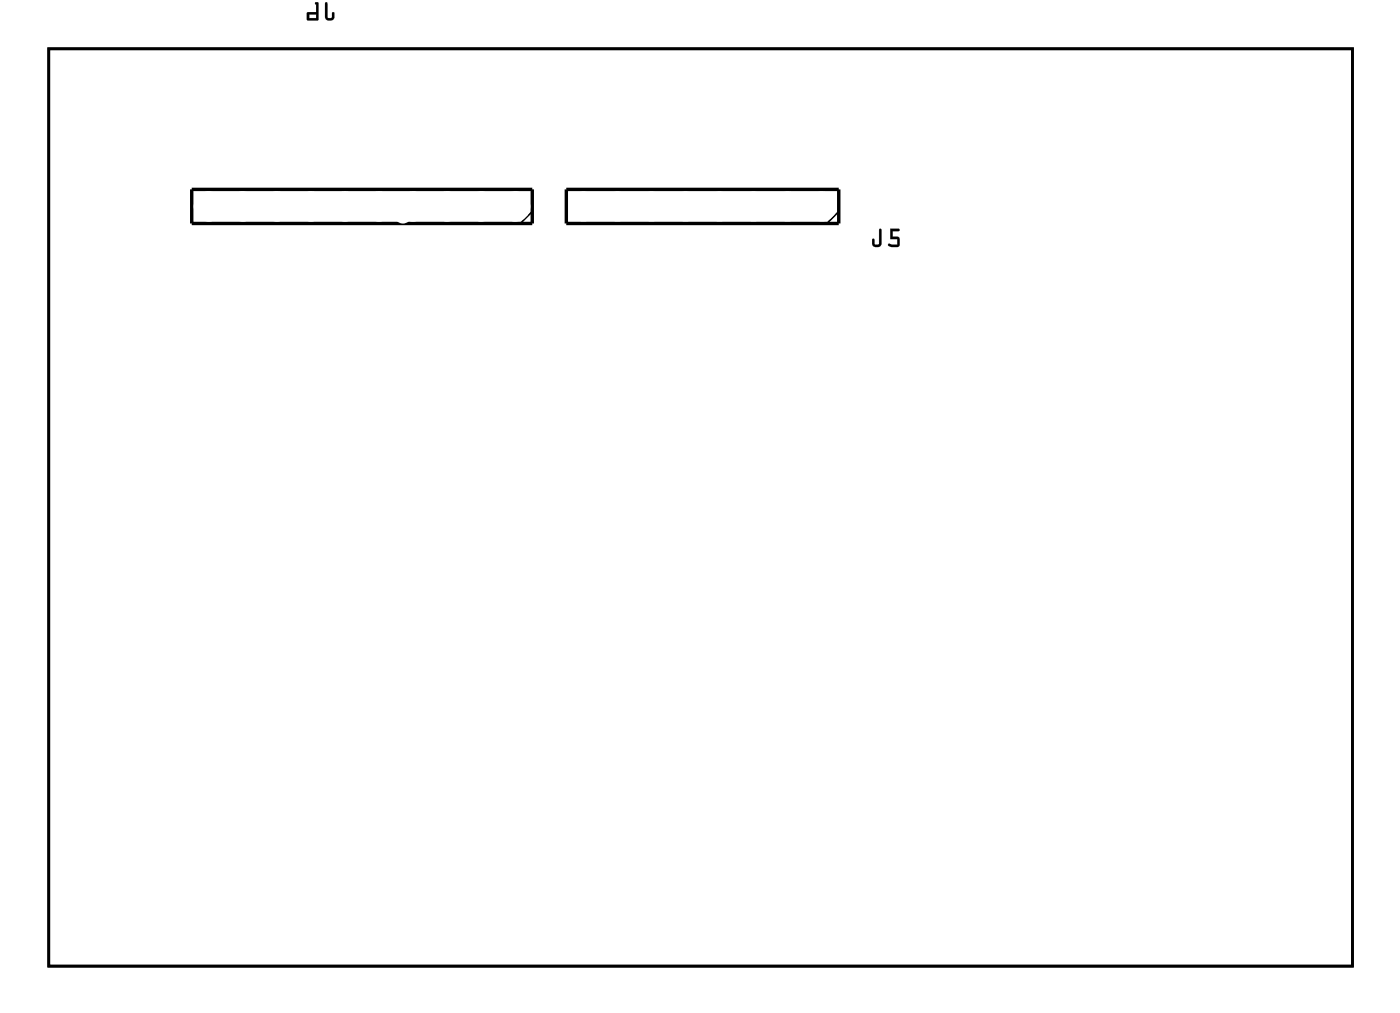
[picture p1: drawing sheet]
<svg xmlns="http://www.w3.org/2000/svg" width="104mm" height="75mm" viewBox="0 0 104 75" stroke-linecap="round" stroke-linejoin="round" font-family="sans-serif">
<path d="M3.6 3.6h97.3v68.4h-97.3z" fill="none" stroke="#000" stroke-width=".2"/>
<path d="M3.6 3.6h97.3v68.4h-97.3z" fill="none" stroke="#000" stroke-width=".07"/>
<path d="M14.3 14.1h25.4v2.6h-25.4zM42.2 14.1h20.4v2.6h-20.4z" fill="none" stroke="#000" stroke-width=".25"/>
<path d="M39.7 15.8l-.9 .9M62.6 15.8l-.9 .9" fill="none" stroke="#000" stroke-width=".13"/>
<g fill="#000">
<path d="M24.3 .2l-.1 1.1a.36 .36 0 0 0 .4 .2 .36 .36 0 0 0 .3-.2v-.3v-.1l-.1 .1-.1 .3h-.3v-1.1zM23.5 .2l.1 .7h-.7v.6h.8l.1-1.3h-.1zM23.1 1.1h.5v.2h-.5z"/>
<path d="M24.3 .2l-.1 1.1a.37 .37 0 0 0 .4 .2 .37 .37 0 0 0 .3-.2v-.3a.1 .1 0 0 0 0-.1 .1 .1 0 0 0-.1 .1l-.1 .3h-.2l-.1-1.1zM24.3 .2h.1v1.1h.3l.2-.4v.1v.3a.35 .35 0 0 1-.3 .2 .35 .35 0 0 1-.3-.2zM23.5 .2l.1 .7h-.7v.6h.9v-1.3h-.1zM23.5 .2h.2v1.3h-.8v-.6h.7zM23.1 1.1h.5v.2h-.5zM23.1 1.1v.3h.5v-.3z"/>
<path d="M65.6 17.1h.2v1a.37 .37 0 0 1-.4 .3 .37 .37 0 0 1-.4-.3v-.2a.1 .1 0 0 1 .1-.1 .1 .1 0 0 1 .1 .1l.1 .3h.2zM65.6 17.1v1.1h-.4l-.1-.4v.3a.35 .35 0 0 0 .3 .3 .35 .35 0 0 0 .3-.3v-1zM66.4 17h.6a.1 .1 0 0 1 .1 .1 .1 .1 0 0 1-.1 .1h-.4v.4l.5 .1v.6l-.2 .1-.6-.1a.1 .1 0 0 1-.1-.1 .1 .1 0 0 1 .2 0h.5v-.4h-.5zM66.4 17v.8h.5v.4h-.6v.1l.2 .1h.5l.1-.2v-.4l-.1-.1-.4-.1v-.4h.4l.1-.1z"/>
<path d="M65.6 17.1h.1v1a.36 .36 0 0 1-.3 .3 .36 .36 0 0 1-.4-.3l.1-.3h.1l.1 .4h.3zM66.4 17h.6l.1 .1-.1 .1h-.4v.4l.4 .1 .1 .1v.5l-.2 .1h-.4a.15 .15 0 0 1-.2 0 .15 .15 0 0 1 .1-.2h.5v-.4h-.5z"/>
</g>
<circle cx="8" cy="10.3" r=".74" fill="#fff"/>
<circle cx="8" cy="10.3" r=".74" fill="none" stroke="#fff" stroke-width=".76" stroke-linecap="butt"/>
<circle cx="10.5" cy="10.3" r=".74" fill="#fff"/>
<circle cx="10.5" cy="10.3" r=".74" fill="none" stroke="#fff" stroke-width=".76" stroke-linecap="butt"/>
<circle cx="13" cy="10.3" r=".74" fill="#fff"/>
<circle cx="13" cy="10.3" r=".74" fill="none" stroke="#fff" stroke-width=".76" stroke-linecap="butt"/>
<circle cx="15.6" cy="10.3" r=".74" fill="#fff"/>
<circle cx="15.6" cy="10.3" r=".74" fill="none" stroke="#fff" stroke-width=".76" stroke-linecap="butt"/>
<circle cx="18.1" cy="10.3" r=".74" fill="#fff"/>
<circle cx="18.1" cy="10.3" r=".74" fill="none" stroke="#fff" stroke-width=".76" stroke-linecap="butt"/>
<circle cx="20.7" cy="10.3" r=".74" fill="#fff"/>
<circle cx="20.7" cy="10.3" r=".74" fill="none" stroke="#fff" stroke-width=".76" stroke-linecap="butt"/>
<circle cx="23.2" cy="10.3" r=".74" fill="#fff"/>
<circle cx="23.2" cy="10.3" r=".74" fill="none" stroke="#fff" stroke-width=".76" stroke-linecap="butt"/>
<circle cx="25.7" cy="10.3" r=".74" fill="#fff"/>
<circle cx="25.7" cy="10.3" r=".74" fill="none" stroke="#fff" stroke-width=".76" stroke-linecap="butt"/>
<circle cx="28.3" cy="10.3" r=".74" fill="#fff"/>
<circle cx="28.3" cy="10.3" r=".74" fill="none" stroke="#fff" stroke-width=".76" stroke-linecap="butt"/>
<circle cx="30.8" cy="10.3" r=".74" fill="#fff"/>
<circle cx="30.8" cy="10.3" r=".74" fill="none" stroke="#fff" stroke-width=".76" stroke-linecap="butt"/>
<circle cx="33.4" cy="10.3" r=".74" fill="#fff"/>
<circle cx="33.4" cy="10.3" r=".74" fill="none" stroke="#fff" stroke-width=".76" stroke-linecap="butt"/>
<circle cx="35.9" cy="10.3" r=".74" fill="#fff"/>
<circle cx="35.9" cy="10.3" r=".74" fill="none" stroke="#fff" stroke-width=".76" stroke-linecap="butt"/>
<circle cx="38.4" cy="10.3" r=".74" fill="#fff"/>
<circle cx="38.4" cy="10.3" r=".74" fill="none" stroke="#fff" stroke-width=".76" stroke-linecap="butt"/>
<circle cx="41" cy="10.3" r=".74" fill="#fff"/>
<circle cx="41" cy="10.3" r=".74" fill="none" stroke="#fff" stroke-width=".76" stroke-linecap="butt"/>
<circle cx="43.5" cy="10.3" r=".74" fill="#fff"/>
<circle cx="43.5" cy="10.3" r=".74" fill="none" stroke="#fff" stroke-width=".76" stroke-linecap="butt"/>
<circle cx="46.1" cy="10.3" r=".74" fill="#fff"/>
<circle cx="46.1" cy="10.3" r=".74" fill="none" stroke="#fff" stroke-width=".76" stroke-linecap="butt"/>
<circle cx="48.6" cy="10.3" r=".74" fill="#fff"/>
<circle cx="48.6" cy="10.3" r=".74" fill="none" stroke="#fff" stroke-width=".76" stroke-linecap="butt"/>
<circle cx="51.1" cy="10.3" r=".74" fill="#fff"/>
<circle cx="51.1" cy="10.3" r=".74" fill="none" stroke="#fff" stroke-width=".76" stroke-linecap="butt"/>
<circle cx="53.7" cy="10.3" r=".74" fill="#fff"/>
<circle cx="53.7" cy="10.3" r=".74" fill="none" stroke="#fff" stroke-width=".76" stroke-linecap="butt"/>
<circle cx="56.2" cy="10.3" r=".74" fill="#fff"/>
<circle cx="56.2" cy="10.3" r=".74" fill="none" stroke="#fff" stroke-width=".76" stroke-linecap="butt"/>
<circle cx="58.8" cy="10.3" r=".74" fill="#fff"/>
<circle cx="58.8" cy="10.3" r=".74" fill="none" stroke="#fff" stroke-width=".76" stroke-linecap="butt"/>
<circle cx="61.3" cy="10.3" r=".74" fill="#fff"/>
<circle cx="61.3" cy="10.3" r=".74" fill="none" stroke="#fff" stroke-width=".76" stroke-linecap="butt"/>
<circle cx="63.8" cy="10.3" r=".74" fill="#fff"/>
<circle cx="63.8" cy="10.3" r=".74" fill="none" stroke="#fff" stroke-width=".76" stroke-linecap="butt"/>
<circle cx="66.4" cy="10.3" r=".74" fill="#fff"/>
<circle cx="66.4" cy="10.3" r=".74" fill="none" stroke="#fff" stroke-width=".76" stroke-linecap="butt"/>
<circle cx="68.9" cy="10.3" r=".74" fill="#fff"/>
<circle cx="68.9" cy="10.3" r=".74" fill="none" stroke="#fff" stroke-width=".76" stroke-linecap="butt"/>
<circle cx="71.5" cy="10.3" r=".74" fill="#fff"/>
<circle cx="71.5" cy="10.3" r=".74" fill="none" stroke="#fff" stroke-width=".76" stroke-linecap="butt"/>
<circle cx="74" cy="10.3" r=".74" fill="#fff"/>
<circle cx="74" cy="10.3" r=".74" fill="none" stroke="#fff" stroke-width=".76" stroke-linecap="butt"/>
<circle cx="76.5" cy="10.3" r=".74" fill="#fff"/>
<circle cx="76.5" cy="10.3" r=".74" fill="none" stroke="#fff" stroke-width=".76" stroke-linecap="butt"/>
<circle cx="79.1" cy="10.3" r=".74" fill="#fff"/>
<circle cx="79.1" cy="10.3" r=".74" fill="none" stroke="#fff" stroke-width=".76" stroke-linecap="butt"/>
<circle cx="81.6" cy="10.3" r=".74" fill="#fff"/>
<circle cx="81.6" cy="10.3" r=".74" fill="none" stroke="#fff" stroke-width=".76" stroke-linecap="butt"/>
<circle cx="84.2" cy="10.3" r=".74" fill="#fff"/>
<circle cx="84.2" cy="10.3" r=".74" fill="none" stroke="#fff" stroke-width=".76" stroke-linecap="butt"/>
<circle cx="86.7" cy="10.3" r=".74" fill="#fff"/>
<circle cx="86.7" cy="10.3" r=".74" fill="none" stroke="#fff" stroke-width=".76" stroke-linecap="butt"/>
<circle cx="89.2" cy="10.3" r=".74" fill="#fff"/>
<circle cx="89.2" cy="10.3" r=".74" fill="none" stroke="#fff" stroke-width=".76" stroke-linecap="butt"/>
<circle cx="91.8" cy="10.3" r=".74" fill="#fff"/>
<circle cx="91.8" cy="10.3" r=".74" fill="none" stroke="#fff" stroke-width=".76" stroke-linecap="butt"/>
<circle cx="94.3" cy="10.3" r=".74" fill="#fff"/>
<circle cx="94.3" cy="10.3" r=".74" fill="none" stroke="#fff" stroke-width=".76" stroke-linecap="butt"/>
<circle cx="96.9" cy="10.3" r=".74" fill="#fff"/>
<circle cx="96.9" cy="10.3" r=".74" fill="none" stroke="#fff" stroke-width=".76" stroke-linecap="butt"/>
<circle cx="8" cy="7.8" r=".74" fill="#fff"/>
<circle cx="8" cy="7.8" r=".74" fill="none" stroke="#fff" stroke-width=".76" stroke-linecap="butt"/>
<circle cx="10.5" cy="7.8" r=".74" fill="#fff"/>
<circle cx="10.5" cy="7.8" r=".74" fill="none" stroke="#fff" stroke-width=".76" stroke-linecap="butt"/>
<circle cx="13" cy="7.8" r=".74" fill="#fff"/>
<circle cx="13" cy="7.8" r=".74" fill="none" stroke="#fff" stroke-width=".76" stroke-linecap="butt"/>
<circle cx="15.6" cy="7.8" r=".74" fill="#fff"/>
<circle cx="15.6" cy="7.8" r=".74" fill="none" stroke="#fff" stroke-width=".76" stroke-linecap="butt"/>
<circle cx="18.1" cy="7.8" r=".74" fill="#fff"/>
<circle cx="18.1" cy="7.8" r=".74" fill="none" stroke="#fff" stroke-width=".76" stroke-linecap="butt"/>
<circle cx="20.7" cy="7.8" r=".74" fill="#fff"/>
<circle cx="20.7" cy="7.8" r=".74" fill="none" stroke="#fff" stroke-width=".76" stroke-linecap="butt"/>
<circle cx="23.2" cy="7.8" r=".74" fill="#fff"/>
<circle cx="23.2" cy="7.8" r=".74" fill="none" stroke="#fff" stroke-width=".76" stroke-linecap="butt"/>
<circle cx="25.7" cy="7.8" r=".74" fill="#fff"/>
<circle cx="25.7" cy="7.8" r=".74" fill="none" stroke="#fff" stroke-width=".76" stroke-linecap="butt"/>
<circle cx="28.3" cy="7.8" r=".74" fill="#fff"/>
<circle cx="28.3" cy="7.8" r=".74" fill="none" stroke="#fff" stroke-width=".76" stroke-linecap="butt"/>
<circle cx="30.8" cy="7.8" r=".74" fill="#fff"/>
<circle cx="30.8" cy="7.8" r=".74" fill="none" stroke="#fff" stroke-width=".76" stroke-linecap="butt"/>
<circle cx="33.4" cy="7.8" r=".74" fill="#fff"/>
<circle cx="33.4" cy="7.8" r=".74" fill="none" stroke="#fff" stroke-width=".76" stroke-linecap="butt"/>
<circle cx="35.9" cy="7.8" r=".74" fill="#fff"/>
<circle cx="35.9" cy="7.8" r=".74" fill="none" stroke="#fff" stroke-width=".76" stroke-linecap="butt"/>
<circle cx="38.4" cy="7.8" r=".74" fill="#fff"/>
<circle cx="38.4" cy="7.8" r=".74" fill="none" stroke="#fff" stroke-width=".76" stroke-linecap="butt"/>
<circle cx="41" cy="7.8" r=".74" fill="#fff"/>
<circle cx="41" cy="7.8" r=".74" fill="none" stroke="#fff" stroke-width=".76" stroke-linecap="butt"/>
<circle cx="43.5" cy="7.8" r=".74" fill="#fff"/>
<circle cx="43.5" cy="7.8" r=".74" fill="none" stroke="#fff" stroke-width=".76" stroke-linecap="butt"/>
<circle cx="46.1" cy="7.8" r=".74" fill="#fff"/>
<circle cx="46.1" cy="7.8" r=".74" fill="none" stroke="#fff" stroke-width=".76" stroke-linecap="butt"/>
<circle cx="48.6" cy="7.8" r=".74" fill="#fff"/>
<circle cx="48.6" cy="7.8" r=".74" fill="none" stroke="#fff" stroke-width=".76" stroke-linecap="butt"/>
<circle cx="51.1" cy="7.8" r=".74" fill="#fff"/>
<circle cx="51.1" cy="7.8" r=".74" fill="none" stroke="#fff" stroke-width=".76" stroke-linecap="butt"/>
<circle cx="53.7" cy="7.8" r=".74" fill="#fff"/>
<circle cx="53.7" cy="7.8" r=".74" fill="none" stroke="#fff" stroke-width=".76" stroke-linecap="butt"/>
<circle cx="56.2" cy="7.8" r=".74" fill="#fff"/>
<circle cx="56.2" cy="7.8" r=".74" fill="none" stroke="#fff" stroke-width=".76" stroke-linecap="butt"/>
<circle cx="58.8" cy="7.8" r=".74" fill="#fff"/>
<circle cx="58.8" cy="7.8" r=".74" fill="none" stroke="#fff" stroke-width=".76" stroke-linecap="butt"/>
<circle cx="61.3" cy="7.8" r=".74" fill="#fff"/>
<circle cx="61.3" cy="7.8" r=".74" fill="none" stroke="#fff" stroke-width=".76" stroke-linecap="butt"/>
<circle cx="63.8" cy="7.8" r=".74" fill="#fff"/>
<circle cx="63.8" cy="7.8" r=".74" fill="none" stroke="#fff" stroke-width=".76" stroke-linecap="butt"/>
<circle cx="66.4" cy="7.8" r=".74" fill="#fff"/>
<circle cx="66.4" cy="7.8" r=".74" fill="none" stroke="#fff" stroke-width=".76" stroke-linecap="butt"/>
<circle cx="68.9" cy="7.8" r=".74" fill="#fff"/>
<circle cx="68.9" cy="7.8" r=".74" fill="none" stroke="#fff" stroke-width=".76" stroke-linecap="butt"/>
<circle cx="71.5" cy="7.8" r=".74" fill="#fff"/>
<circle cx="71.5" cy="7.8" r=".74" fill="none" stroke="#fff" stroke-width=".76" stroke-linecap="butt"/>
<circle cx="74" cy="7.8" r=".74" fill="#fff"/>
<circle cx="74" cy="7.8" r=".74" fill="none" stroke="#fff" stroke-width=".76" stroke-linecap="butt"/>
<circle cx="76.5" cy="7.8" r=".74" fill="#fff"/>
<circle cx="76.5" cy="7.8" r=".74" fill="none" stroke="#fff" stroke-width=".76" stroke-linecap="butt"/>
<circle cx="79.1" cy="7.8" r=".74" fill="#fff"/>
<circle cx="79.1" cy="7.8" r=".74" fill="none" stroke="#fff" stroke-width=".76" stroke-linecap="butt"/>
<circle cx="81.6" cy="7.8" r=".74" fill="#fff"/>
<circle cx="81.6" cy="7.8" r=".74" fill="none" stroke="#fff" stroke-width=".76" stroke-linecap="butt"/>
<circle cx="84.2" cy="7.8" r=".74" fill="#fff"/>
<circle cx="84.2" cy="7.8" r=".74" fill="none" stroke="#fff" stroke-width=".76" stroke-linecap="butt"/>
<circle cx="86.7" cy="7.8" r=".74" fill="#fff"/>
<circle cx="86.7" cy="7.8" r=".74" fill="none" stroke="#fff" stroke-width=".76" stroke-linecap="butt"/>
<circle cx="89.2" cy="7.8" r=".74" fill="#fff"/>
<circle cx="89.2" cy="7.8" r=".74" fill="none" stroke="#fff" stroke-width=".76" stroke-linecap="butt"/>
<circle cx="91.8" cy="7.8" r=".74" fill="#fff"/>
<circle cx="91.8" cy="7.8" r=".74" fill="none" stroke="#fff" stroke-width=".76" stroke-linecap="butt"/>
<circle cx="94.3" cy="7.8" r=".74" fill="#fff"/>
<circle cx="94.3" cy="7.8" r=".74" fill="none" stroke="#fff" stroke-width=".76" stroke-linecap="butt"/>
<circle cx="96.9" cy="7.8" r=".74" fill="#fff"/>
<circle cx="96.9" cy="7.8" r=".74" fill="none" stroke="#fff" stroke-width=".76" stroke-linecap="butt"/>
<circle cx="8" cy="66.2" r=".74" fill="#fff"/>
<circle cx="8" cy="66.2" r=".74" fill="none" stroke="#fff" stroke-width=".76" stroke-linecap="butt"/>
<circle cx="10.5" cy="66.2" r=".74" fill="#fff"/>
<circle cx="10.5" cy="66.2" r=".74" fill="none" stroke="#fff" stroke-width=".76" stroke-linecap="butt"/>
<circle cx="13" cy="66.2" r=".74" fill="#fff"/>
<circle cx="13" cy="66.2" r=".74" fill="none" stroke="#fff" stroke-width=".76" stroke-linecap="butt"/>
<circle cx="15.6" cy="66.2" r=".74" fill="#fff"/>
<circle cx="15.6" cy="66.2" r=".74" fill="none" stroke="#fff" stroke-width=".76" stroke-linecap="butt"/>
<circle cx="18.1" cy="66.2" r=".74" fill="#fff"/>
<circle cx="18.1" cy="66.2" r=".74" fill="none" stroke="#fff" stroke-width=".76" stroke-linecap="butt"/>
<circle cx="20.7" cy="66.2" r=".74" fill="#fff"/>
<circle cx="20.7" cy="66.2" r=".74" fill="none" stroke="#fff" stroke-width=".76" stroke-linecap="butt"/>
<circle cx="23.2" cy="66.2" r=".74" fill="#fff"/>
<circle cx="23.2" cy="66.2" r=".74" fill="none" stroke="#fff" stroke-width=".76" stroke-linecap="butt"/>
<circle cx="25.7" cy="66.2" r=".74" fill="#fff"/>
<circle cx="25.7" cy="66.2" r=".74" fill="none" stroke="#fff" stroke-width=".76" stroke-linecap="butt"/>
<circle cx="28.3" cy="66.2" r=".74" fill="#fff"/>
<circle cx="28.3" cy="66.2" r=".74" fill="none" stroke="#fff" stroke-width=".76" stroke-linecap="butt"/>
<circle cx="30.8" cy="66.2" r=".74" fill="#fff"/>
<circle cx="30.8" cy="66.2" r=".74" fill="none" stroke="#fff" stroke-width=".76" stroke-linecap="butt"/>
<circle cx="33.4" cy="66.2" r=".74" fill="#fff"/>
<circle cx="33.4" cy="66.2" r=".74" fill="none" stroke="#fff" stroke-width=".76" stroke-linecap="butt"/>
<circle cx="35.9" cy="66.2" r=".74" fill="#fff"/>
<circle cx="35.9" cy="66.2" r=".74" fill="none" stroke="#fff" stroke-width=".76" stroke-linecap="butt"/>
<circle cx="38.4" cy="66.2" r=".74" fill="#fff"/>
<circle cx="38.4" cy="66.2" r=".74" fill="none" stroke="#fff" stroke-width=".76" stroke-linecap="butt"/>
<circle cx="41" cy="66.2" r=".74" fill="#fff"/>
<circle cx="41" cy="66.2" r=".74" fill="none" stroke="#fff" stroke-width=".76" stroke-linecap="butt"/>
<circle cx="43.5" cy="66.2" r=".74" fill="#fff"/>
<circle cx="43.5" cy="66.2" r=".74" fill="none" stroke="#fff" stroke-width=".76" stroke-linecap="butt"/>
<circle cx="46.1" cy="66.2" r=".74" fill="#fff"/>
<circle cx="46.1" cy="66.2" r=".74" fill="none" stroke="#fff" stroke-width=".76" stroke-linecap="butt"/>
<circle cx="48.6" cy="66.2" r=".74" fill="#fff"/>
<circle cx="48.6" cy="66.2" r=".74" fill="none" stroke="#fff" stroke-width=".76" stroke-linecap="butt"/>
<circle cx="51.1" cy="66.2" r=".74" fill="#fff"/>
<circle cx="51.1" cy="66.2" r=".74" fill="none" stroke="#fff" stroke-width=".76" stroke-linecap="butt"/>
<circle cx="53.7" cy="66.2" r=".74" fill="#fff"/>
<circle cx="53.7" cy="66.2" r=".74" fill="none" stroke="#fff" stroke-width=".76" stroke-linecap="butt"/>
<circle cx="56.2" cy="66.2" r=".74" fill="#fff"/>
<circle cx="56.2" cy="66.2" r=".74" fill="none" stroke="#fff" stroke-width=".76" stroke-linecap="butt"/>
<circle cx="58.8" cy="66.2" r=".74" fill="#fff"/>
<circle cx="58.8" cy="66.2" r=".74" fill="none" stroke="#fff" stroke-width=".76" stroke-linecap="butt"/>
<circle cx="61.3" cy="66.2" r=".74" fill="#fff"/>
<circle cx="61.3" cy="66.2" r=".74" fill="none" stroke="#fff" stroke-width=".76" stroke-linecap="butt"/>
<circle cx="63.8" cy="66.2" r=".74" fill="#fff"/>
<circle cx="63.8" cy="66.2" r=".74" fill="none" stroke="#fff" stroke-width=".76" stroke-linecap="butt"/>
<circle cx="66.4" cy="66.2" r=".74" fill="#fff"/>
<circle cx="66.4" cy="66.2" r=".74" fill="none" stroke="#fff" stroke-width=".76" stroke-linecap="butt"/>
<circle cx="68.9" cy="66.2" r=".74" fill="#fff"/>
<circle cx="68.9" cy="66.2" r=".74" fill="none" stroke="#fff" stroke-width=".76" stroke-linecap="butt"/>
<circle cx="71.5" cy="66.2" r=".74" fill="#fff"/>
<circle cx="71.5" cy="66.2" r=".74" fill="none" stroke="#fff" stroke-width=".76" stroke-linecap="butt"/>
<circle cx="74" cy="66.2" r=".74" fill="#fff"/>
<circle cx="74" cy="66.2" r=".74" fill="none" stroke="#fff" stroke-width=".76" stroke-linecap="butt"/>
<circle cx="76.5" cy="66.2" r=".74" fill="#fff"/>
<circle cx="76.5" cy="66.2" r=".74" fill="none" stroke="#fff" stroke-width=".76" stroke-linecap="butt"/>
<circle cx="79.1" cy="66.2" r=".74" fill="#fff"/>
<circle cx="79.1" cy="66.2" r=".74" fill="none" stroke="#fff" stroke-width=".76" stroke-linecap="butt"/>
<circle cx="81.6" cy="66.2" r=".74" fill="#fff"/>
<circle cx="81.6" cy="66.2" r=".74" fill="none" stroke="#fff" stroke-width=".76" stroke-linecap="butt"/>
<circle cx="84.2" cy="66.2" r=".74" fill="#fff"/>
<circle cx="84.2" cy="66.2" r=".74" fill="none" stroke="#fff" stroke-width=".76" stroke-linecap="butt"/>
<circle cx="86.7" cy="66.2" r=".74" fill="#fff"/>
<circle cx="86.7" cy="66.2" r=".74" fill="none" stroke="#fff" stroke-width=".76" stroke-linecap="butt"/>
<circle cx="89.2" cy="66.2" r=".74" fill="#fff"/>
<circle cx="89.2" cy="66.2" r=".74" fill="none" stroke="#fff" stroke-width=".76" stroke-linecap="butt"/>
<circle cx="91.8" cy="66.2" r=".74" fill="#fff"/>
<circle cx="91.8" cy="66.2" r=".74" fill="none" stroke="#fff" stroke-width=".76" stroke-linecap="butt"/>
<circle cx="94.3" cy="66.2" r=".74" fill="#fff"/>
<circle cx="94.3" cy="66.2" r=".74" fill="none" stroke="#fff" stroke-width=".76" stroke-linecap="butt"/>
<circle cx="96.9" cy="66.2" r=".74" fill="#fff"/>
<circle cx="96.9" cy="66.2" r=".74" fill="none" stroke="#fff" stroke-width=".76" stroke-linecap="butt"/>
<circle cx="8" cy="68.7" r=".74" fill="#fff"/>
<circle cx="8" cy="68.7" r=".74" fill="none" stroke="#fff" stroke-width=".76" stroke-linecap="butt"/>
<circle cx="10.5" cy="68.7" r=".74" fill="#fff"/>
<circle cx="10.5" cy="68.7" r=".74" fill="none" stroke="#fff" stroke-width=".76" stroke-linecap="butt"/>
<circle cx="13" cy="68.7" r=".74" fill="#fff"/>
<circle cx="13" cy="68.7" r=".74" fill="none" stroke="#fff" stroke-width=".76" stroke-linecap="butt"/>
<circle cx="15.6" cy="68.7" r=".74" fill="#fff"/>
<circle cx="15.6" cy="68.7" r=".74" fill="none" stroke="#fff" stroke-width=".76" stroke-linecap="butt"/>
<circle cx="18.1" cy="68.7" r=".74" fill="#fff"/>
<circle cx="18.1" cy="68.7" r=".74" fill="none" stroke="#fff" stroke-width=".76" stroke-linecap="butt"/>
<circle cx="20.7" cy="68.7" r=".74" fill="#fff"/>
<circle cx="20.7" cy="68.7" r=".74" fill="none" stroke="#fff" stroke-width=".76" stroke-linecap="butt"/>
<circle cx="23.2" cy="68.7" r=".74" fill="#fff"/>
<circle cx="23.2" cy="68.7" r=".74" fill="none" stroke="#fff" stroke-width=".76" stroke-linecap="butt"/>
<circle cx="25.7" cy="68.7" r=".74" fill="#fff"/>
<circle cx="25.7" cy="68.7" r=".74" fill="none" stroke="#fff" stroke-width=".76" stroke-linecap="butt"/>
<circle cx="28.3" cy="68.7" r=".74" fill="#fff"/>
<circle cx="28.3" cy="68.7" r=".74" fill="none" stroke="#fff" stroke-width=".76" stroke-linecap="butt"/>
<circle cx="30.8" cy="68.7" r=".74" fill="#fff"/>
<circle cx="30.8" cy="68.7" r=".74" fill="none" stroke="#fff" stroke-width=".76" stroke-linecap="butt"/>
<circle cx="33.4" cy="68.7" r=".74" fill="#fff"/>
<circle cx="33.4" cy="68.7" r=".74" fill="none" stroke="#fff" stroke-width=".76" stroke-linecap="butt"/>
<circle cx="35.9" cy="68.7" r=".74" fill="#fff"/>
<circle cx="35.9" cy="68.7" r=".74" fill="none" stroke="#fff" stroke-width=".76" stroke-linecap="butt"/>
<circle cx="38.4" cy="68.7" r=".74" fill="#fff"/>
<circle cx="38.4" cy="68.7" r=".74" fill="none" stroke="#fff" stroke-width=".76" stroke-linecap="butt"/>
<circle cx="41" cy="68.7" r=".74" fill="#fff"/>
<circle cx="41" cy="68.7" r=".74" fill="none" stroke="#fff" stroke-width=".76" stroke-linecap="butt"/>
<circle cx="43.5" cy="68.7" r=".74" fill="#fff"/>
<circle cx="43.5" cy="68.7" r=".74" fill="none" stroke="#fff" stroke-width=".76" stroke-linecap="butt"/>
<circle cx="46.1" cy="68.7" r=".74" fill="#fff"/>
<circle cx="46.1" cy="68.7" r=".74" fill="none" stroke="#fff" stroke-width=".76" stroke-linecap="butt"/>
<circle cx="48.6" cy="68.7" r=".74" fill="#fff"/>
<circle cx="48.6" cy="68.7" r=".74" fill="none" stroke="#fff" stroke-width=".76" stroke-linecap="butt"/>
<circle cx="51.1" cy="68.7" r=".74" fill="#fff"/>
<circle cx="51.1" cy="68.7" r=".74" fill="none" stroke="#fff" stroke-width=".76" stroke-linecap="butt"/>
<circle cx="53.7" cy="68.7" r=".74" fill="#fff"/>
<circle cx="53.7" cy="68.7" r=".74" fill="none" stroke="#fff" stroke-width=".76" stroke-linecap="butt"/>
<circle cx="56.2" cy="68.7" r=".74" fill="#fff"/>
<circle cx="56.2" cy="68.7" r=".74" fill="none" stroke="#fff" stroke-width=".76" stroke-linecap="butt"/>
<circle cx="58.8" cy="68.7" r=".74" fill="#fff"/>
<circle cx="58.8" cy="68.7" r=".74" fill="none" stroke="#fff" stroke-width=".76" stroke-linecap="butt"/>
<circle cx="61.3" cy="68.7" r=".74" fill="#fff"/>
<circle cx="61.3" cy="68.7" r=".74" fill="none" stroke="#fff" stroke-width=".76" stroke-linecap="butt"/>
<circle cx="63.8" cy="68.7" r=".74" fill="#fff"/>
<circle cx="63.8" cy="68.7" r=".74" fill="none" stroke="#fff" stroke-width=".76" stroke-linecap="butt"/>
<circle cx="66.4" cy="68.7" r=".74" fill="#fff"/>
<circle cx="66.4" cy="68.7" r=".74" fill="none" stroke="#fff" stroke-width=".76" stroke-linecap="butt"/>
<circle cx="68.9" cy="68.7" r=".74" fill="#fff"/>
<circle cx="68.9" cy="68.7" r=".74" fill="none" stroke="#fff" stroke-width=".76" stroke-linecap="butt"/>
<circle cx="71.5" cy="68.7" r=".74" fill="#fff"/>
<circle cx="71.5" cy="68.7" r=".74" fill="none" stroke="#fff" stroke-width=".76" stroke-linecap="butt"/>
<circle cx="74" cy="68.7" r=".74" fill="#fff"/>
<circle cx="74" cy="68.7" r=".74" fill="none" stroke="#fff" stroke-width=".76" stroke-linecap="butt"/>
<circle cx="76.5" cy="68.7" r=".74" fill="#fff"/>
<circle cx="76.5" cy="68.7" r=".74" fill="none" stroke="#fff" stroke-width=".76" stroke-linecap="butt"/>
<circle cx="79.1" cy="68.7" r=".74" fill="#fff"/>
<circle cx="79.1" cy="68.7" r=".74" fill="none" stroke="#fff" stroke-width=".76" stroke-linecap="butt"/>
<circle cx="81.6" cy="68.7" r=".74" fill="#fff"/>
<circle cx="81.6" cy="68.7" r=".74" fill="none" stroke="#fff" stroke-width=".76" stroke-linecap="butt"/>
<circle cx="84.2" cy="68.7" r=".74" fill="#fff"/>
<circle cx="84.2" cy="68.7" r=".74" fill="none" stroke="#fff" stroke-width=".76" stroke-linecap="butt"/>
<circle cx="86.7" cy="68.7" r=".74" fill="#fff"/>
<circle cx="86.7" cy="68.7" r=".74" fill="none" stroke="#fff" stroke-width=".76" stroke-linecap="butt"/>
<circle cx="89.2" cy="68.7" r=".74" fill="#fff"/>
<circle cx="89.2" cy="68.7" r=".74" fill="none" stroke="#fff" stroke-width=".76" stroke-linecap="butt"/>
<circle cx="91.8" cy="68.7" r=".74" fill="#fff"/>
<circle cx="91.8" cy="68.7" r=".74" fill="none" stroke="#fff" stroke-width=".76" stroke-linecap="butt"/>
<circle cx="94.3" cy="68.7" r=".74" fill="#fff"/>
<circle cx="94.3" cy="68.7" r=".74" fill="none" stroke="#fff" stroke-width=".76" stroke-linecap="butt"/>
<circle cx="96.9" cy="68.7" r=".74" fill="#fff"/>
<circle cx="96.9" cy="68.7" r=".74" fill="none" stroke="#fff" stroke-width=".76" stroke-linecap="butt"/>
<circle cx="61.3" cy="63.6" r=".74" fill="#fff"/>
<circle cx="61.3" cy="63.6" r=".74" fill="none" stroke="#fff" stroke-width=".76" stroke-linecap="butt"/>
<circle cx="58.8" cy="63.6" r=".74" fill="#fff"/>
<circle cx="58.8" cy="63.6" r=".74" fill="none" stroke="#fff" stroke-width=".76" stroke-linecap="butt"/>
<circle cx="56.2" cy="63.6" r=".74" fill="#fff"/>
<circle cx="56.2" cy="63.6" r=".74" fill="none" stroke="#fff" stroke-width=".76" stroke-linecap="butt"/>
<circle cx="53.7" cy="63.6" r=".74" fill="#fff"/>
<circle cx="53.7" cy="63.6" r=".74" fill="none" stroke="#fff" stroke-width=".76" stroke-linecap="butt"/>
<circle cx="51.1" cy="63.6" r=".74" fill="#fff"/>
<circle cx="51.1" cy="63.6" r=".74" fill="none" stroke="#fff" stroke-width=".76" stroke-linecap="butt"/>
<circle cx="48.6" cy="63.6" r=".74" fill="#fff"/>
<circle cx="48.6" cy="63.6" r=".74" fill="none" stroke="#fff" stroke-width=".76" stroke-linecap="butt"/>
<circle cx="43.5" cy="63.6" r=".74" fill="#fff"/>
<circle cx="43.5" cy="63.6" r=".74" fill="none" stroke="#fff" stroke-width=".76" stroke-linecap="butt"/>
<circle cx="41" cy="63.6" r=".74" fill="#fff"/>
<circle cx="41" cy="63.6" r=".74" fill="none" stroke="#fff" stroke-width=".76" stroke-linecap="butt"/>
<circle cx="38.4" cy="63.6" r=".74" fill="#fff"/>
<circle cx="38.4" cy="63.6" r=".74" fill="none" stroke="#fff" stroke-width=".76" stroke-linecap="butt"/>
<circle cx="35.9" cy="63.6" r=".74" fill="#fff"/>
<circle cx="35.9" cy="63.6" r=".74" fill="none" stroke="#fff" stroke-width=".76" stroke-linecap="butt"/>
<circle cx="33.4" cy="63.6" r=".74" fill="#fff"/>
<circle cx="33.4" cy="63.6" r=".74" fill="none" stroke="#fff" stroke-width=".76" stroke-linecap="butt"/>
<circle cx="30.8" cy="63.6" r=".74" fill="#fff"/>
<circle cx="30.8" cy="63.6" r=".74" fill="none" stroke="#fff" stroke-width=".76" stroke-linecap="butt"/>
<circle cx="28.3" cy="63.6" r=".74" fill="#fff"/>
<circle cx="28.3" cy="63.6" r=".74" fill="none" stroke="#fff" stroke-width=".76" stroke-linecap="butt"/>
<circle cx="25.7" cy="63.6" r=".74" fill="#fff"/>
<circle cx="25.7" cy="63.6" r=".74" fill="none" stroke="#fff" stroke-width=".76" stroke-linecap="butt"/>
<circle cx="61.3" cy="15.4" r=".74" fill="#fff"/>
<circle cx="61.3" cy="15.4" r=".74" fill="none" stroke="#fff" stroke-width=".76" stroke-linecap="butt"/>
<circle cx="58.8" cy="15.4" r=".74" fill="#fff"/>
<circle cx="58.8" cy="15.4" r=".74" fill="none" stroke="#fff" stroke-width=".76" stroke-linecap="butt"/>
<circle cx="56.2" cy="15.4" r=".74" fill="#fff"/>
<circle cx="56.2" cy="15.4" r=".74" fill="none" stroke="#fff" stroke-width=".76" stroke-linecap="butt"/>
<circle cx="53.7" cy="15.4" r=".74" fill="#fff"/>
<circle cx="53.7" cy="15.4" r=".74" fill="none" stroke="#fff" stroke-width=".76" stroke-linecap="butt"/>
<circle cx="51.1" cy="15.4" r=".74" fill="#fff"/>
<circle cx="51.1" cy="15.4" r=".74" fill="none" stroke="#fff" stroke-width=".76" stroke-linecap="butt"/>
<circle cx="48.6" cy="15.4" r=".74" fill="#fff"/>
<circle cx="48.6" cy="15.4" r=".74" fill="none" stroke="#fff" stroke-width=".76" stroke-linecap="butt"/>
<circle cx="46.1" cy="15.4" r=".74" fill="#fff"/>
<circle cx="46.1" cy="15.4" r=".74" fill="none" stroke="#fff" stroke-width=".76" stroke-linecap="butt"/>
<circle cx="43.5" cy="15.4" r=".74" fill="#fff"/>
<circle cx="43.5" cy="15.4" r=".74" fill="none" stroke="#fff" stroke-width=".76" stroke-linecap="butt"/>
<circle cx="38.4" cy="15.4" r=".74" fill="#fff"/>
<circle cx="38.4" cy="15.4" r=".74" fill="none" stroke="#fff" stroke-width=".76" stroke-linecap="butt"/>
<circle cx="35.9" cy="15.4" r=".74" fill="#fff"/>
<circle cx="35.9" cy="15.4" r=".74" fill="none" stroke="#fff" stroke-width=".76" stroke-linecap="butt"/>
<circle cx="33.4" cy="15.4" r=".74" fill="#fff"/>
<circle cx="33.4" cy="15.4" r=".74" fill="none" stroke="#fff" stroke-width=".76" stroke-linecap="butt"/>
<circle cx="30.8" cy="15.4" r=".74" fill="#fff"/>
<circle cx="30.8" cy="15.4" r=".74" fill="none" stroke="#fff" stroke-width=".76" stroke-linecap="butt"/>
<circle cx="28.3" cy="15.4" r=".74" fill="#fff"/>
<circle cx="28.3" cy="15.4" r=".74" fill="none" stroke="#fff" stroke-width=".76" stroke-linecap="butt"/>
<circle cx="25.7" cy="15.4" r=".74" fill="#fff"/>
<circle cx="25.7" cy="15.4" r=".74" fill="none" stroke="#fff" stroke-width=".76" stroke-linecap="butt"/>
<circle cx="23.2" cy="15.4" r=".74" fill="#fff"/>
<circle cx="23.2" cy="15.4" r=".74" fill="none" stroke="#fff" stroke-width=".76" stroke-linecap="butt"/>
<circle cx="20.7" cy="15.4" r=".74" fill="#fff"/>
<circle cx="20.7" cy="15.4" r=".74" fill="none" stroke="#fff" stroke-width=".76" stroke-linecap="butt"/>
<circle cx="18.1" cy="15.4" r=".74" fill="#fff"/>
<circle cx="18.1" cy="15.4" r=".74" fill="none" stroke="#fff" stroke-width=".76" stroke-linecap="butt"/>
<circle cx="15.6" cy="15.4" r=".74" fill="#fff"/>
<circle cx="15.6" cy="15.4" r=".74" fill="none" stroke="#fff" stroke-width=".76" stroke-linecap="butt"/>
<circle cx="38.4" cy="15.4" r=".74" fill="#fff"/>
<circle cx="38.4" cy="15.4" r=".74" fill="none" stroke="#fff" stroke-width=".76" stroke-linecap="butt"/>
<circle cx="35.9" cy="15.4" r=".74" fill="#fff"/>
<circle cx="35.9" cy="15.4" r=".74" fill="none" stroke="#fff" stroke-width=".76" stroke-linecap="butt"/>
<circle cx="33.4" cy="15.4" r=".74" fill="#fff"/>
<circle cx="33.4" cy="15.4" r=".74" fill="none" stroke="#fff" stroke-width=".76" stroke-linecap="butt"/>
<circle cx="30.8" cy="15.4" r=".74" fill="#fff"/>
<circle cx="30.8" cy="15.4" r=".74" fill="none" stroke="#fff" stroke-width=".76" stroke-linecap="butt"/>
<circle cx="28.3" cy="15.4" r=".74" fill="#fff"/>
<circle cx="28.3" cy="15.4" r=".74" fill="none" stroke="#fff" stroke-width=".76" stroke-linecap="butt"/>
<circle cx="25.7" cy="15.4" r=".74" fill="#fff"/>
<circle cx="25.7" cy="15.4" r=".74" fill="none" stroke="#fff" stroke-width=".76" stroke-linecap="butt"/>
<circle cx="23.2" cy="15.4" r=".74" fill="#fff"/>
<circle cx="23.2" cy="15.4" r=".74" fill="none" stroke="#fff" stroke-width=".76" stroke-linecap="butt"/>
<circle cx="20.7" cy="15.4" r=".74" fill="#fff"/>
<circle cx="20.7" cy="15.4" r=".74" fill="none" stroke="#fff" stroke-width=".76" stroke-linecap="butt"/>
<circle cx="18.1" cy="15.4" r=".74" fill="#fff"/>
<circle cx="18.1" cy="15.4" r=".74" fill="none" stroke="#fff" stroke-width=".76" stroke-linecap="butt"/>
<circle cx="15.6" cy="15.4" r=".74" fill="#fff"/>
<circle cx="15.6" cy="15.4" r=".74" fill="none" stroke="#fff" stroke-width=".76" stroke-linecap="butt"/>
<circle cx="83.7" cy="59.9" r=".35" fill="#fff"/>
<circle cx="83.7" cy="59.9" r=".35" fill="none" stroke="#fff" stroke-width=".55"/>
<circle cx="63" cy="19.7" r=".35" fill="#fff"/>
<circle cx="63" cy="19.7" r=".35" fill="none" stroke="#fff" stroke-width=".55"/>
<circle cx="67.8" cy="13" r=".35" fill="#fff"/>
<circle cx="67.8" cy="13" r=".35" fill="none" stroke="#fff" stroke-width=".55"/>
<circle cx="43.5" cy="60.5" r=".35" fill="#fff"/>
<circle cx="43.5" cy="60.5" r=".35" fill="none" stroke="#fff" stroke-width=".55"/>
<circle cx="44.1" cy="13" r=".35" fill="#fff"/>
<circle cx="44.1" cy="13" r=".35" fill="none" stroke="#fff" stroke-width=".55"/>
<circle cx="69.1" cy="62.4" r=".35" fill="#fff"/>
<circle cx="69.1" cy="62.4" r=".35" fill="none" stroke="#fff" stroke-width=".55"/>
<circle cx="98.3" cy="14.2" r=".35" fill="#fff"/>
<circle cx="98.3" cy="14.2" r=".35" fill="none" stroke="#fff" stroke-width=".55"/>
<circle cx="52" cy="20.9" r=".35" fill="#fff"/>
<circle cx="52" cy="20.9" r=".35" fill="none" stroke="#fff" stroke-width=".55"/>
<circle cx="42.2" cy="58.7" r=".35" fill="#fff"/>
<circle cx="42.2" cy="58.7" r=".35" fill="none" stroke="#fff" stroke-width=".55"/>
<circle cx="80" cy="51.4" r=".35" fill="#fff"/>
<circle cx="80" cy="51.4" r=".35" fill="none" stroke="#fff" stroke-width=".55"/>
<circle cx="30.1" cy="16" r=".35" fill="#fff"/>
<circle cx="30.1" cy="16" r=".35" fill="none" stroke="#fff" stroke-width=".55"/>
<circle cx="57.5" cy="24" r=".35" fill="#fff"/>
<circle cx="57.5" cy="24" r=".35" fill="none" stroke="#fff" stroke-width=".55"/>
<circle cx="82.5" cy="53.2" r=".7" fill="#fff"/>
<circle cx="82.5" cy="53.2" r=".7" fill="none" stroke="#fff" stroke-width=".76" stroke-linecap="butt"/>
<circle cx="69.7" cy="22.1" r=".7" fill="#fff"/>
<circle cx="69.7" cy="22.1" r=".7" fill="none" stroke="#fff" stroke-width=".76" stroke-linecap="butt"/>
<circle cx="81.9" cy="49.6" r=".35" fill="#fff"/>
<circle cx="81.9" cy="49.6" r=".35" fill="none" stroke="#fff" stroke-width=".55"/>
<circle cx="81.9" cy="33.7" r=".35" fill="#fff"/>
<circle cx="81.9" cy="33.7" r=".35" fill="none" stroke="#fff" stroke-width=".55"/>
<circle cx="80.6" cy="21.5" r=".35" fill="#fff"/>
<circle cx="80.6" cy="21.5" r=".35" fill="none" stroke="#fff" stroke-width=".55"/>
<circle cx="49" cy="54.4" r=".35" fill="#fff"/>
<circle cx="49" cy="54.4" r=".35" fill="none" stroke="#fff" stroke-width=".55"/>
<circle cx="79.1" cy="48.4" r=".74" fill="#fff"/>
<circle cx="79.1" cy="48.4" r=".74" fill="none" stroke="#fff" stroke-width=".76" stroke-linecap="butt"/>
<circle cx="79.1" cy="45.9" r=".74" fill="#fff"/>
<circle cx="79.1" cy="45.9" r=".74" fill="none" stroke="#fff" stroke-width=".76" stroke-linecap="butt"/>
<circle cx="79.1" cy="43.3" r=".74" fill="#fff"/>
<circle cx="79.1" cy="43.3" r=".74" fill="none" stroke="#fff" stroke-width=".76" stroke-linecap="butt"/>
<circle cx="79.1" cy="40.8" r=".74" fill="#fff"/>
<circle cx="79.1" cy="40.8" r=".74" fill="none" stroke="#fff" stroke-width=".76" stroke-linecap="butt"/>
<circle cx="79.1" cy="38.2" r=".74" fill="#fff"/>
<circle cx="79.1" cy="38.2" r=".74" fill="none" stroke="#fff" stroke-width=".76" stroke-linecap="butt"/>
<circle cx="79.1" cy="35.7" r=".74" fill="#fff"/>
<circle cx="79.1" cy="35.7" r=".74" fill="none" stroke="#fff" stroke-width=".76" stroke-linecap="butt"/>
<circle cx="79.1" cy="33.2" r=".74" fill="#fff"/>
<circle cx="79.1" cy="33.2" r=".74" fill="none" stroke="#fff" stroke-width=".76" stroke-linecap="butt"/>
<circle cx="79.1" cy="30.6" r=".74" fill="#fff"/>
<circle cx="79.1" cy="30.6" r=".74" fill="none" stroke="#fff" stroke-width=".76" stroke-linecap="butt"/>
<circle cx="79.1" cy="28.1" r=".74" fill="#fff"/>
<circle cx="79.1" cy="28.1" r=".74" fill="none" stroke="#fff" stroke-width=".76" stroke-linecap="butt"/>
<circle cx="79.1" cy="25.5" r=".74" fill="#fff"/>
<circle cx="79.1" cy="25.5" r=".74" fill="none" stroke="#fff" stroke-width=".76" stroke-linecap="butt"/>
<circle cx="79.1" cy="48.4" r=".74" fill="#fff"/>
<circle cx="79.1" cy="48.4" r=".74" fill="none" stroke="#fff" stroke-width=".76" stroke-linecap="butt"/>
<circle cx="79.1" cy="45.9" r=".74" fill="#fff"/>
<circle cx="79.1" cy="45.9" r=".74" fill="none" stroke="#fff" stroke-width=".76" stroke-linecap="butt"/>
<circle cx="79.1" cy="43.3" r=".74" fill="#fff"/>
<circle cx="79.1" cy="43.3" r=".74" fill="none" stroke="#fff" stroke-width=".76" stroke-linecap="butt"/>
<circle cx="79.1" cy="40.8" r=".74" fill="#fff"/>
<circle cx="79.1" cy="40.8" r=".74" fill="none" stroke="#fff" stroke-width=".76" stroke-linecap="butt"/>
<circle cx="79.1" cy="38.2" r=".74" fill="#fff"/>
<circle cx="79.1" cy="38.2" r=".74" fill="none" stroke="#fff" stroke-width=".76" stroke-linecap="butt"/>
<circle cx="79.1" cy="35.7" r=".74" fill="#fff"/>
<circle cx="79.1" cy="35.7" r=".74" fill="none" stroke="#fff" stroke-width=".76" stroke-linecap="butt"/>
<circle cx="79.1" cy="33.2" r=".74" fill="#fff"/>
<circle cx="79.1" cy="33.2" r=".74" fill="none" stroke="#fff" stroke-width=".76" stroke-linecap="butt"/>
<circle cx="79.1" cy="30.6" r=".74" fill="#fff"/>
<circle cx="79.1" cy="30.6" r=".74" fill="none" stroke="#fff" stroke-width=".76" stroke-linecap="butt"/>
<circle cx="79.1" cy="28.1" r=".74" fill="#fff"/>
<circle cx="79.1" cy="28.1" r=".74" fill="none" stroke="#fff" stroke-width=".76" stroke-linecap="butt"/>
<circle cx="79.1" cy="25.5" r=".74" fill="#fff"/>
<circle cx="79.1" cy="25.5" r=".74" fill="none" stroke="#fff" stroke-width=".76" stroke-linecap="butt"/>
<circle cx="86.7" cy="56" r=".74" fill="#fff"/>
<circle cx="86.7" cy="56" r=".74" fill="none" stroke="#fff" stroke-width=".76" stroke-linecap="butt"/>
<circle cx="86.7" cy="53.5" r=".74" fill="#fff"/>
<circle cx="86.7" cy="53.5" r=".74" fill="none" stroke="#fff" stroke-width=".76" stroke-linecap="butt"/>
<circle cx="86.7" cy="50.9" r=".74" fill="#fff"/>
<circle cx="86.7" cy="50.9" r=".74" fill="none" stroke="#fff" stroke-width=".76" stroke-linecap="butt"/>
<circle cx="86.7" cy="48.4" r=".74" fill="#fff"/>
<circle cx="86.7" cy="48.4" r=".74" fill="none" stroke="#fff" stroke-width=".76" stroke-linecap="butt"/>
<circle cx="86.7" cy="45.9" r=".74" fill="#fff"/>
<circle cx="86.7" cy="45.9" r=".74" fill="none" stroke="#fff" stroke-width=".76" stroke-linecap="butt"/>
<circle cx="86.7" cy="43.3" r=".74" fill="#fff"/>
<circle cx="86.7" cy="43.3" r=".74" fill="none" stroke="#fff" stroke-width=".76" stroke-linecap="butt"/>
<circle cx="86.7" cy="40.8" r=".74" fill="#fff"/>
<circle cx="86.7" cy="40.8" r=".74" fill="none" stroke="#fff" stroke-width=".76" stroke-linecap="butt"/>
<circle cx="86.7" cy="38.2" r=".74" fill="#fff"/>
<circle cx="86.7" cy="38.2" r=".74" fill="none" stroke="#fff" stroke-width=".76" stroke-linecap="butt"/>
<circle cx="86.7" cy="35.7" r=".74" fill="#fff"/>
<circle cx="86.7" cy="35.7" r=".74" fill="none" stroke="#fff" stroke-width=".76" stroke-linecap="butt"/>
<circle cx="86.7" cy="33.2" r=".74" fill="#fff"/>
<circle cx="86.7" cy="33.2" r=".74" fill="none" stroke="#fff" stroke-width=".76" stroke-linecap="butt"/>
<circle cx="86.7" cy="30.6" r=".74" fill="#fff"/>
<circle cx="86.7" cy="30.6" r=".74" fill="none" stroke="#fff" stroke-width=".76" stroke-linecap="butt"/>
<circle cx="86.7" cy="28.1" r=".74" fill="#fff"/>
<circle cx="86.7" cy="28.1" r=".74" fill="none" stroke="#fff" stroke-width=".76" stroke-linecap="butt"/>
<circle cx="86.7" cy="25.5" r=".74" fill="#fff"/>
<circle cx="86.7" cy="25.5" r=".74" fill="none" stroke="#fff" stroke-width=".76" stroke-linecap="butt"/>
<circle cx="86.7" cy="23" r=".74" fill="#fff"/>
<circle cx="86.7" cy="23" r=".74" fill="none" stroke="#fff" stroke-width=".76" stroke-linecap="butt"/>
<circle cx="86.7" cy="20.5" r=".74" fill="#fff"/>
<circle cx="86.7" cy="20.5" r=".74" fill="none" stroke="#fff" stroke-width=".76" stroke-linecap="butt"/>
<circle cx="94.3" cy="56" r=".74" fill="#fff"/>
<circle cx="94.3" cy="56" r=".74" fill="none" stroke="#fff" stroke-width=".76" stroke-linecap="butt"/>
<circle cx="94.3" cy="53.5" r=".74" fill="#fff"/>
<circle cx="94.3" cy="53.5" r=".74" fill="none" stroke="#fff" stroke-width=".76" stroke-linecap="butt"/>
<circle cx="94.3" cy="50.9" r=".74" fill="#fff"/>
<circle cx="94.3" cy="50.9" r=".74" fill="none" stroke="#fff" stroke-width=".76" stroke-linecap="butt"/>
<circle cx="94.3" cy="48.4" r=".74" fill="#fff"/>
<circle cx="94.3" cy="48.4" r=".74" fill="none" stroke="#fff" stroke-width=".76" stroke-linecap="butt"/>
<circle cx="94.3" cy="45.9" r=".74" fill="#fff"/>
<circle cx="94.3" cy="45.9" r=".74" fill="none" stroke="#fff" stroke-width=".76" stroke-linecap="butt"/>
<circle cx="94.3" cy="43.3" r=".74" fill="#fff"/>
<circle cx="94.3" cy="43.3" r=".74" fill="none" stroke="#fff" stroke-width=".76" stroke-linecap="butt"/>
<circle cx="94.3" cy="40.8" r=".74" fill="#fff"/>
<circle cx="94.3" cy="40.8" r=".74" fill="none" stroke="#fff" stroke-width=".76" stroke-linecap="butt"/>
<circle cx="94.3" cy="38.2" r=".74" fill="#fff"/>
<circle cx="94.3" cy="38.2" r=".74" fill="none" stroke="#fff" stroke-width=".76" stroke-linecap="butt"/>
<circle cx="94.3" cy="35.7" r=".74" fill="#fff"/>
<circle cx="94.3" cy="35.7" r=".74" fill="none" stroke="#fff" stroke-width=".76" stroke-linecap="butt"/>
<circle cx="94.3" cy="33.2" r=".74" fill="#fff"/>
<circle cx="94.3" cy="33.2" r=".74" fill="none" stroke="#fff" stroke-width=".76" stroke-linecap="butt"/>
<circle cx="94.3" cy="30.6" r=".74" fill="#fff"/>
<circle cx="94.3" cy="30.6" r=".74" fill="none" stroke="#fff" stroke-width=".76" stroke-linecap="butt"/>
<circle cx="94.3" cy="28.1" r=".74" fill="#fff"/>
<circle cx="94.3" cy="28.1" r=".74" fill="none" stroke="#fff" stroke-width=".76" stroke-linecap="butt"/>
<circle cx="94.3" cy="25.5" r=".74" fill="#fff"/>
<circle cx="94.3" cy="25.5" r=".74" fill="none" stroke="#fff" stroke-width=".76" stroke-linecap="butt"/>
<circle cx="94.3" cy="23" r=".74" fill="#fff"/>
<circle cx="94.3" cy="23" r=".74" fill="none" stroke="#fff" stroke-width=".76" stroke-linecap="butt"/>
<circle cx="94.3" cy="20.5" r=".74" fill="#fff"/>
<circle cx="94.3" cy="20.5" r=".74" fill="none" stroke="#fff" stroke-width=".76" stroke-linecap="butt"/>
<circle cx="5.4" cy="24.3" r=".74" fill="#fff"/>
<circle cx="5.4" cy="24.3" r=".74" fill="none" stroke="#fff" stroke-width=".76" stroke-linecap="butt"/>
<circle cx="5.4" cy="26.8" r=".74" fill="#fff"/>
<circle cx="5.4" cy="26.8" r=".74" fill="none" stroke="#fff" stroke-width=".76" stroke-linecap="butt"/>
</svg>
